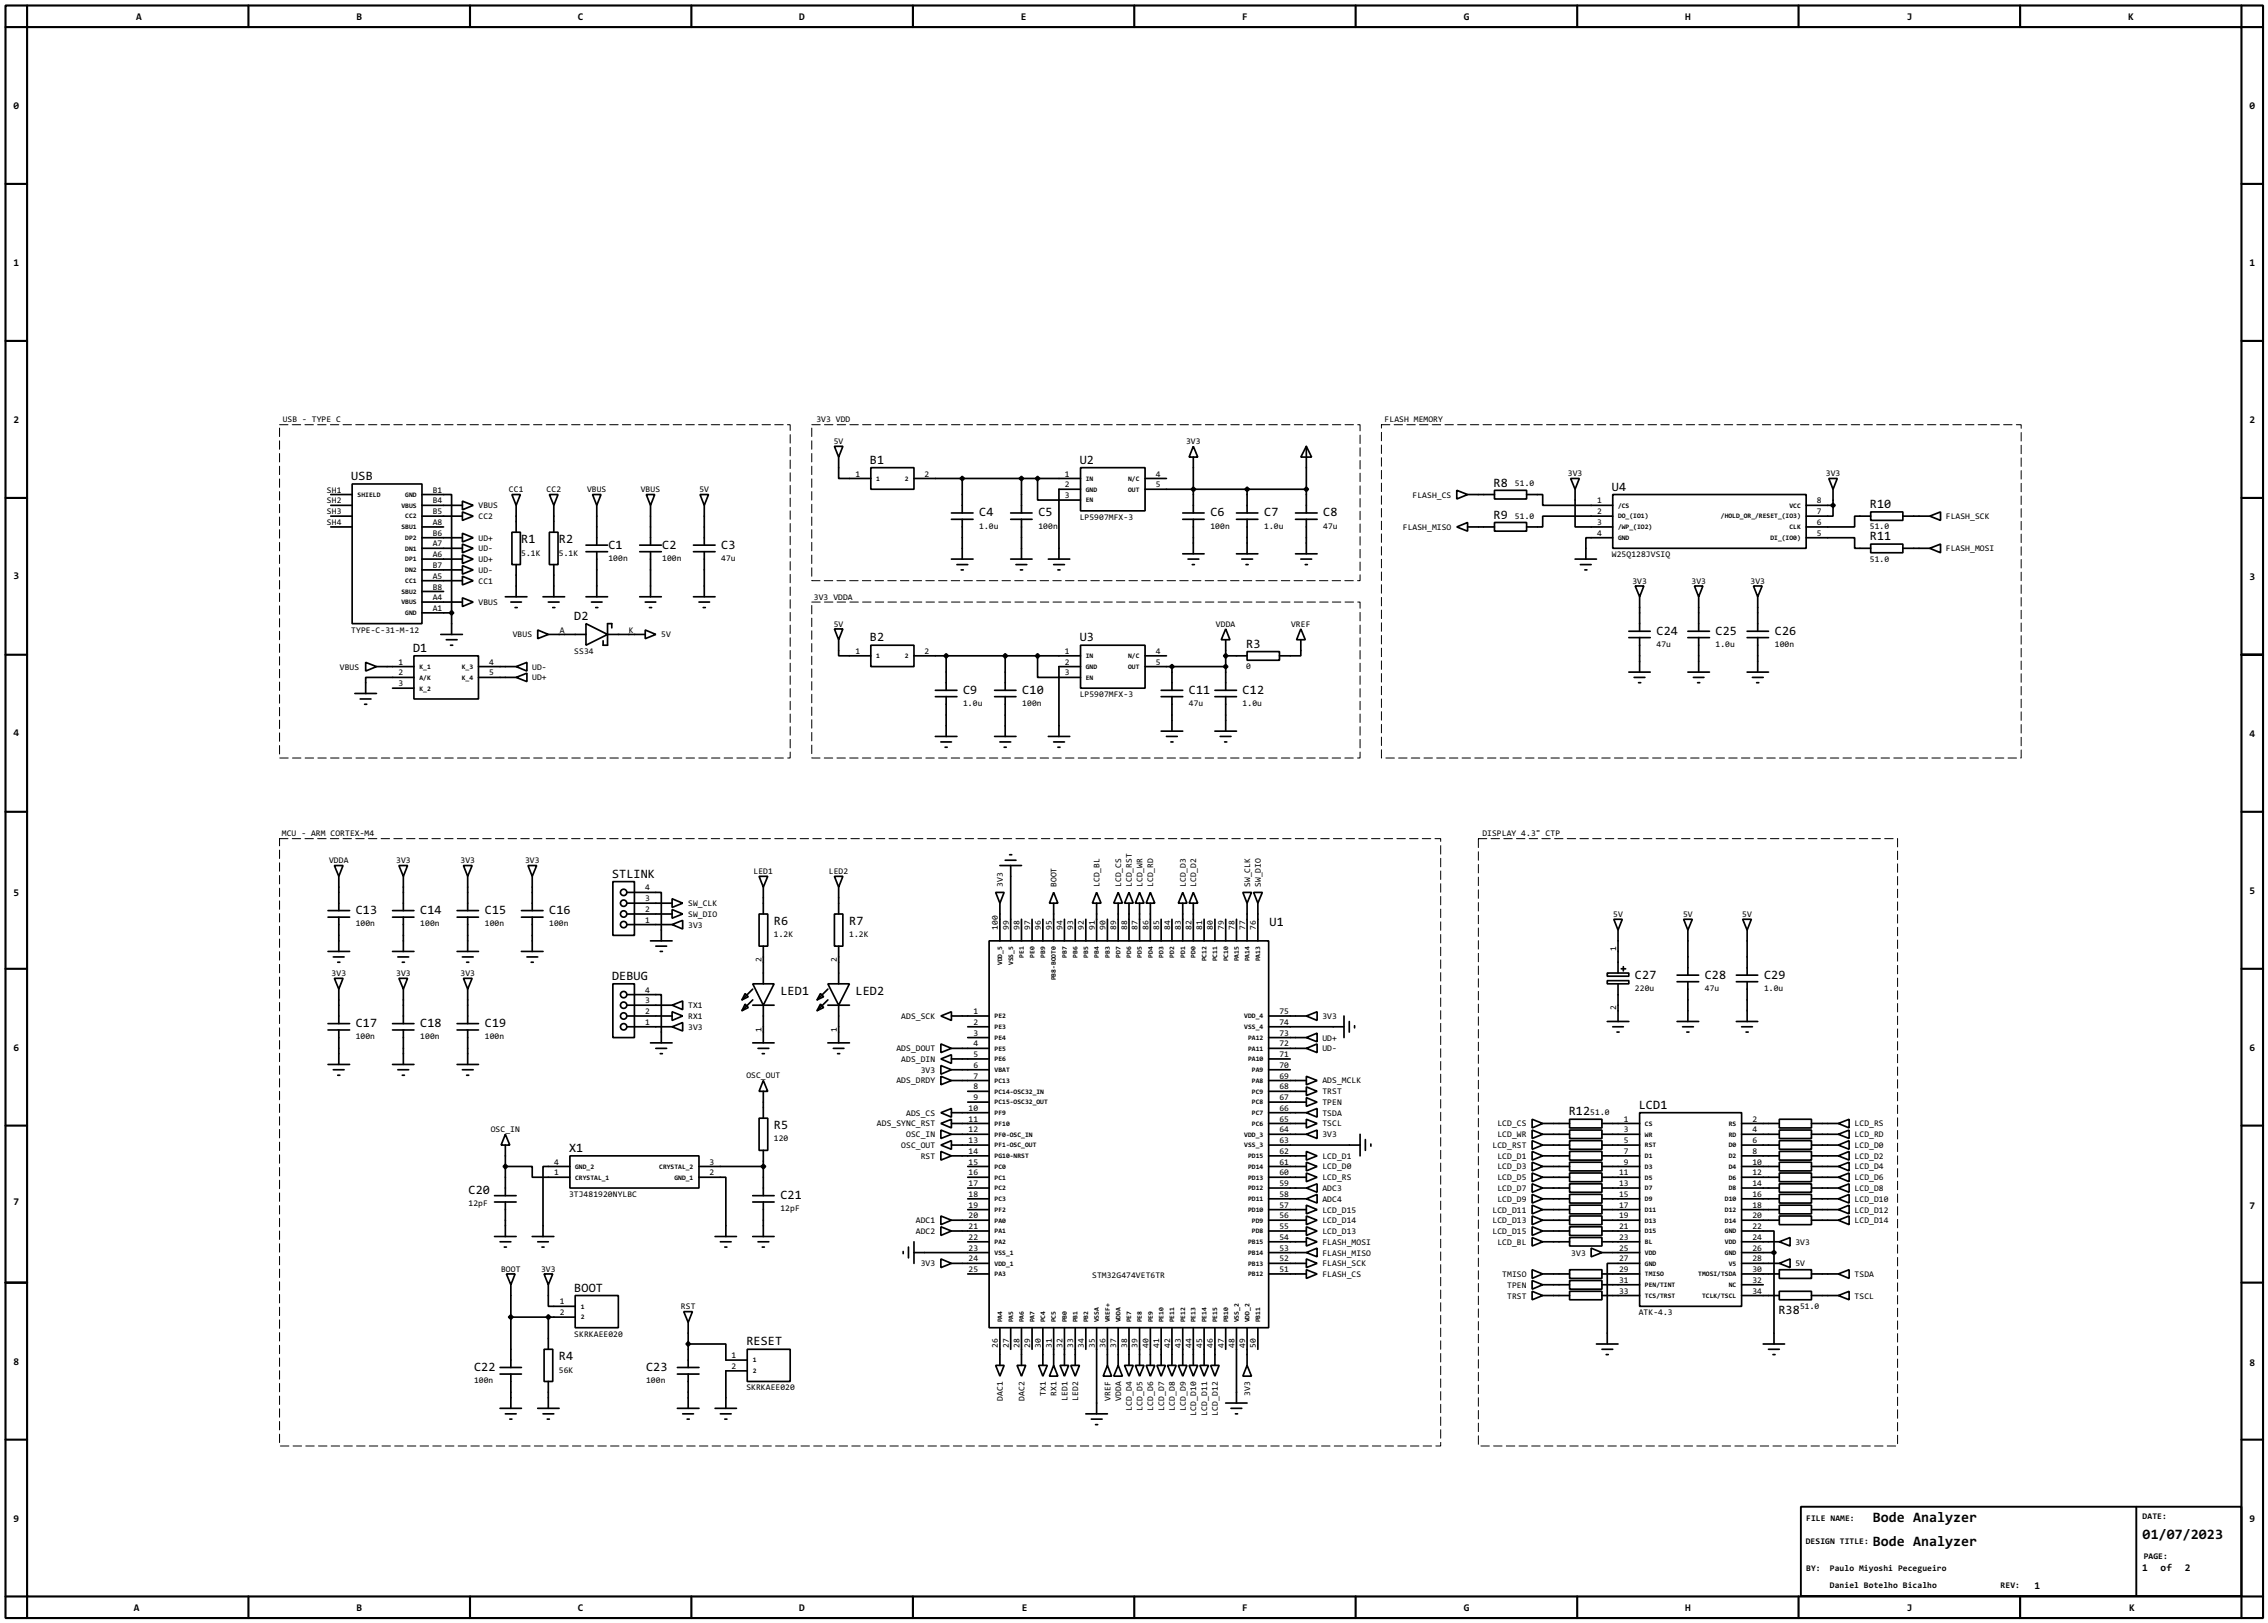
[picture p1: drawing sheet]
<svg xmlns="http://www.w3.org/2000/svg" width="536mm" height="383mm" viewBox="0 0 536 383" stroke-linecap="round" stroke-linejoin="round" font-family="sans-serif">
<defs><g id="words">
<g font-size="4">
<text x="442.5" y="359.6">Bode Analyzer</text>
<text x="442.5" y="365.3">Bode Analyzer</text>
<text x="506.3" y="363.6">01/07/2023</text>
</g>
<g font-size="3.6">
<text x="83" y="113.5">USB</text>
<text x="205.6" y="109.6">B1</text>
<text x="255.1" y="109.6">U2</text>
<text x="352.9" y="115">R8</text>
<text x="380.9" y="116">U4</text>
<text x="231.4" y="122">C4</text>
<text x="245.4" y="122">C5</text>
<text x="286" y="122">C6</text>
<text x="298.7" y="122">C7</text>
<text x="312.7" y="122">C8</text>
<text x="352.9" y="122.6">R9</text>
<text x="441.8" y="120">R10</text>
<text x="123.2" y="128.4">R1</text>
<text x="132.1" y="128.4">R2</text>
<text x="143.8" y="129.7">C1</text>
<text x="156.5" y="129.7">C2</text>
<text x="170.4" y="129.7">C3</text>
<text x="441.8" y="127.7">R11</text>
<text x="135.7" y="146.5">D2</text>
<text x="391.4" y="150">C24</text>
<text x="405.4" y="150">C25</text>
<text x="419.4" y="150">C26</text>
<text x="97.6" y="154.1">D1</text>
<text x="205.6" y="151.6">B2</text>
<text x="255.1" y="151.6">U3</text>
<text x="294.5" y="153.1">R3</text>
<text x="227.6" y="163.9">C9</text>
<text x="241.6" y="163.9">C10</text>
<text x="280.9" y="163.9">C11</text>
<text x="293.6" y="163.9">C12</text>
<text x="144.6" y="207.4">STLINK</text>
<text x="84.1" y="216">C13</text>
<text x="99.3" y="216">C14</text>
<text x="114.6" y="216">C15</text>
<text x="129.8" y="216">C16</text>
<text x="182.9" y="218.6">R6</text>
<text x="200.7" y="218.6">R7</text>
<text x="300" y="218.9">U1</text>
<text x="144.6" y="231.6">DEBUG</text>
<text x="386.3" y="231.3">C27</text>
<text x="402.8" y="231.3">C28</text>
<text x="416.8" y="231.3">C29</text>
<text x="184.4" y="235.1">LED1</text>
<text x="202.1" y="235.1">LED2</text>
<text x="84.1" y="242.7">C17</text>
<text x="99.3" y="242.7">C18</text>
<text x="114.6" y="242.7">C19</text>
<text x="370.7" y="263.6">R12</text>
<text x="387.2" y="262">LCD1</text>
<text x="182.9" y="266.8">R5</text>
<text x="134.5" y="272.2">X1</text>
<text x="110.7" y="282.1">C20</text>
<text x="184.4" y="283.3">C21</text>
<text x="135.7" y="305.2">BOOT</text>
<text x="420.2" y="310.6">R38</text>
<text x="176.4" y="317.9">RESET</text>
<text x="112" y="324">C22</text>
<text x="132.1" y="321.4">R4</text>
<text x="152.7" y="324">C23</text>
</g>
<g font-size="2.9">
<text x="32.2" y="4.7">A</text>
<text x="84.2" y="4.7">B</text>
<text x="136.6" y="4.7">C</text>
<text x="188.9" y="4.7">D</text>
<text x="241.2" y="4.7">E</text>
<text x="293.5" y="4.7">F</text>
<text x="345.9" y="4.7">G</text>
<text x="398.2" y="4.7">H</text>
<text x="450.5" y="4.7">J</text>
<text x="502.8" y="4.7">K</text>
<text x="3.2" y="25.7">0</text>
<text x="531.5" y="25.7">0</text>
<text x="3.2" y="62.8">1</text>
<text x="531.5" y="62.8">1</text>
<text x="3.2" y="99.9">2</text>
<text x="531.5" y="99.9">2</text>
<text x="3.2" y="136.7">3</text>
<text x="531.5" y="136.9">3</text>
<text x="3.2" y="173.8">4</text>
<text x="531.5" y="174.1">4</text>
<text x="3.2" y="211.7">5</text>
<text x="531.5" y="211.2">5</text>
<text x="3.2" y="248.3">6</text>
<text x="531.5" y="248.3">6</text>
<text x="3.2" y="284.8">7</text>
<text x="531.5" y="285.6">7</text>
<text x="3.2" y="322.4">8</text>
<text x="531.5" y="322.7">8</text>
<text x="3.2" y="359.5">9</text>
<text x="531.5" y="359.5">9</text>
<text x="506.1" y="371.3">1</text>
<text x="510.5" y="371.3">of</text>
<text x="516.3" y="371.3">2</text>
<text x="480.7" y="375.4">1</text>
<text x="31.7" y="380.6">A</text>
<text x="84.2" y="380.6">B</text>
<text x="136.6" y="380.6">C</text>
<text x="188.9" y="380.6">D</text>
<text x="241.5" y="380.6">E</text>
<text x="293.5" y="380.6">F</text>
<text x="345.9" y="380.6">G</text>
<text x="398.2" y="380.6">H</text>
<text x="450.5" y="380.6">J</text>
<text x="503.1" y="380.6">K</text>
</g>
<g font-size="2.4">
<text x="66.8" y="99.8">USB - TYPE C</text>
<text x="192.9" y="99.8">3V3 VDD</text>
<text x="327.2" y="99.8">FLASH MEMORY</text>
<text x="197" y="104.9">5V</text>
<text x="280.3" y="104.9">3V3</text>
<text x="202.1" y="112.6">1</text>
<text x="218.5" y="112.6">2</text>
<text x="251.6" y="112.6">1</text>
<text x="273.1" y="112.6">4</text>
<text x="370.4" y="112.5">3V3</text>
<text x="431.4" y="112.5">3V3</text>
<text x="77.3" y="116.4">SH1</text>
<text x="77.3" y="119">SH2</text>
<text x="102.3" y="119">B4</text>
<text x="102.3" y="116.4">B1</text>
<text x="120.3" y="116.3">CC1</text>
<text x="129.2" y="116.3">CC2</text>
<text x="138.7" y="116.3">VBUS</text>
<text x="151.4" y="116.3">VBUS</text>
<text x="165.3" y="116.3">5V</text>
<text x="251.6" y="115.1">2</text>
<text x="251.6" y="117.7">3</text>
<text x="273.1" y="115.1">5</text>
<text x="333.8" y="117.6">FLASH_CS</text>
<text x="358" y="114.9">51.0</text>
<text x="377.4" y="119">1</text>
<text x="429.3" y="119">8</text>
<text x="77.3" y="121.5">SH3</text>
<text x="77.3" y="124.1">SH4</text>
<text x="102.3" y="124.1">A8</text>
<text x="102.3" y="121.5">B5</text>
<text x="113.1" y="120.1">VBUS</text>
<text x="113.1" y="122.7">CC2</text>
<text x="231.4" y="124.9">1.0u</text>
<text x="245.4" y="124.9">100n</text>
<text x="255.1" y="122.8">LP5907MFX-3</text>
<text x="286" y="124.9">100n</text>
<text x="298.7" y="124.9">1.0u</text>
<text x="312.7" y="124.9">47u</text>
<text x="331.5" y="125.2">FLASH_MISO</text>
<text x="358" y="122.6">51.0</text>
<text x="377.4" y="121.5">2</text>
<text x="377.4" y="124.1">3</text>
<text x="429.3" y="121.5">7</text>
<text x="429.3" y="124.1">6</text>
<text x="441.8" y="125.1">51.0</text>
<text x="459.8" y="122.7">FLASH_SCK</text>
<text x="102.3" y="131.7">A6</text>
<text x="102.3" y="129.1">A7</text>
<text x="102.3" y="126.6">B6</text>
<text x="113.1" y="127.7">UD+</text>
<text x="113.1" y="130.3">UD-</text>
<text x="123.2" y="131.2">5.1K</text>
<text x="132.1" y="131.2">5.1K</text>
<text x="377.4" y="126.6">4</text>
<text x="380.9" y="131.7">W25Q128JVSIQ</text>
<text x="429.3" y="126.6">5</text>
<text x="459.8" y="130.3">FLASH_MOSI</text>
<text x="102.3" y="136.8">A5</text>
<text x="102.3" y="134.2">B7</text>
<text x="113.1" y="132.8">UD+</text>
<text x="113.1" y="135.4">UD-</text>
<text x="113.1" y="137.9">CC1</text>
<text x="143.8" y="132.6">100n</text>
<text x="156.5" y="132.6">100n</text>
<text x="170.4" y="132.6">47u</text>
<text x="385.7" y="137.9">3V3</text>
<text x="399.7" y="137.9">3V3</text>
<text x="413.6" y="137.9">3V3</text>
<text x="441.8" y="132.7">51.0</text>
<text x="102.3" y="141.8">A4</text>
<text x="102.3" y="139.3">B8</text>
<text x="113.1" y="143">VBUS</text>
<text x="192.3" y="141.7">3V3 VDDA</text>
<text x="83" y="149.5">TYPE-C-31-M-12</text>
<text x="102.3" y="144.4">A1</text>
<text x="132.3" y="149.5">A</text>
<text x="148.6" y="149.5">K</text>
<text x="197" y="148.1">5V</text>
<text x="287.3" y="148.1">VDDA</text>
<text x="305.1" y="148.1">VREF</text>
<text x="121.2" y="150.6">VBUS</text>
<text x="135.7" y="154.5">SS34</text>
<text x="156.3" y="150.6">5V</text>
<text x="202.1" y="154.5">1</text>
<text x="218.5" y="154.5">2</text>
<text x="251.6" y="154.5">1</text>
<text x="273.1" y="154.5">4</text>
<text x="391.4" y="152.9">47u</text>
<text x="405.4" y="152.9">1.0u</text>
<text x="419.4" y="152.9">100n</text>
<text x="80.3" y="158.2">VBUS</text>
<text x="94.2" y="157.1">1</text>
<text x="94.2" y="159.6">2</text>
<text x="115.6" y="157.1">4</text>
<text x="115.6" y="159.6">5</text>
<text x="125.8" y="158.2">UD-</text>
<text x="125.8" y="160.8">UD+</text>
<text x="251.6" y="157.1">2</text>
<text x="251.6" y="159.6">3</text>
<text x="273.1" y="157.1">5</text>
<text x="294.5" y="158.1">0</text>
<text x="94.2" y="162.2">3</text>
<text x="227.6" y="166.9">1.0u</text>
<text x="241.6" y="166.9">100n</text>
<text x="255.1" y="164.7">LP5907MFX-3</text>
<text x="280.9" y="166.9">47u</text>
<text x="293.6" y="166.9">1.0u</text>
<text x="66.6" y="197.6">MCU - ARM CORTEX-M4</text>
<text x="350.3" y="197.6">DISPLAY 4.3&quot; CTP</text>
<text x="77.8" y="204">VDDA</text>
<text x="93.6" y="204">3V3</text>
<text x="108.8" y="204">3V3</text>
<text x="124.1" y="204">3V3</text>
<text x="178.1" y="206.5">LED1</text>
<text x="195.9" y="206.5">LED2</text>
<text x="237" y="209.6" transform="rotate(-90 237 209.6)">3V3</text>
<text x="249.7" y="209.6" transform="rotate(-90 249.7 209.6)">BOOT</text>
<text x="259.8" y="209.6" transform="rotate(-90 259.8 209.6)">LCD_BL</text>
<text x="264.9" y="209.6" transform="rotate(-90 264.9 209.6)">LCD_CS</text>
<text x="267.5" y="209.6" transform="rotate(-90 267.5 209.6)">LCD_RST</text>
<text x="270" y="209.6" transform="rotate(-90 270 209.6)">LCD_WR</text>
<text x="272.5" y="209.6" transform="rotate(-90 272.5 209.6)">LCD_RD</text>
<text x="280.2" y="209.6" transform="rotate(-90 280.2 209.6)">LCD_D3</text>
<text x="282.7" y="209.6" transform="rotate(-90 282.7 209.6)">LCD_D2</text>
<text x="295.4" y="209.6" transform="rotate(-90 295.4 209.6)">SW_CLK</text>
<text x="297.9" y="209.6" transform="rotate(-90 297.9 209.6)">SW_DIO</text>
<text x="152.5" y="215.5">2</text>
<text x="152.5" y="213">3</text>
<text x="152.5" y="210.4">4</text>
<text x="162.6" y="214.1">SW_CLK</text>
<text x="84.1" y="218.9">100n</text>
<text x="99.3" y="218.9">100n</text>
<text x="114.6" y="218.9">100n</text>
<text x="129.8" y="218.9">100n</text>
<text x="152.5" y="218">1</text>
<text x="162.6" y="216.7">SW_DIO</text>
<text x="162.6" y="219.2">3V3</text>
<text x="182.9" y="221.5">1.2K</text>
<text x="200.7" y="221.5">1.2K</text>
<text x="235.8" y="219.8" transform="rotate(-90 235.8 219.8)">100</text>
<text x="238.4" y="219.8" transform="rotate(-90 238.4 219.8)">99</text>
<text x="240.9" y="219.8" transform="rotate(-90 240.9 219.8)">98</text>
<text x="243.4" y="219.8" transform="rotate(-90 243.4 219.8)">97</text>
<text x="245.9" y="219.8" transform="rotate(-90 245.9 219.8)">96</text>
<text x="248.5" y="219.8" transform="rotate(-90 248.5 219.8)">95</text>
<text x="251.1" y="219.8" transform="rotate(-90 251.1 219.8)">94</text>
<text x="253.6" y="219.8" transform="rotate(-90 253.6 219.8)">93</text>
<text x="256.1" y="219.8" transform="rotate(-90 256.1 219.8)">92</text>
<text x="258.6" y="219.8" transform="rotate(-90 258.6 219.8)">91</text>
<text x="261.2" y="219.8" transform="rotate(-90 261.2 219.8)">90</text>
<text x="263.8" y="219.8" transform="rotate(-90 263.8 219.8)">89</text>
<text x="266.3" y="219.8" transform="rotate(-90 266.3 219.8)">88</text>
<text x="268.8" y="219.8" transform="rotate(-90 268.8 219.8)">87</text>
<text x="271.4" y="219.8" transform="rotate(-90 271.4 219.8)">86</text>
<text x="273.9" y="219.8" transform="rotate(-90 273.9 219.8)">85</text>
<text x="276.5" y="219.8" transform="rotate(-90 276.5 219.8)">84</text>
<text x="279" y="219.8" transform="rotate(-90 279 219.8)">83</text>
<text x="281.5" y="219.8" transform="rotate(-90 281.5 219.8)">82</text>
<text x="284.1" y="219.8" transform="rotate(-90 284.1 219.8)">81</text>
<text x="286.6" y="219.8" transform="rotate(-90 286.6 219.8)">80</text>
<text x="289.2" y="219.8" transform="rotate(-90 289.2 219.8)">79</text>
<text x="291.7" y="219.7" transform="rotate(-90 291.7 219.7)">78</text>
<text x="294.2" y="219.8" transform="rotate(-90 294.2 219.8)">77</text>
<text x="296.8" y="219.8" transform="rotate(-90 296.8 219.8)">76</text>
<text x="381.2" y="216.7">5V</text>
<text x="397.7" y="216.7">5V</text>
<text x="411.7" y="216.7">5V</text>
<text x="179.9" y="227.4" transform="rotate(-90 179.9 227.4)">2</text>
<text x="197.7" y="227.4" transform="rotate(-90 197.7 227.4)">2</text>
<text x="381.9" y="224.8" transform="rotate(-90 381.9 224.8)">1</text>
<text x="78.4" y="230.6">3V3</text>
<text x="93.6" y="230.6">3V3</text>
<text x="108.8" y="230.6">3V3</text>
<text x="152.5" y="239.6">2</text>
<text x="152.5" y="237.1">3</text>
<text x="152.5" y="234.6">4</text>
<text x="162.6" y="238.2">TX1</text>
<text x="230" y="239.6">1</text>
<text x="302.3" y="239.6">75</text>
<text x="381.8" y="238.6" transform="rotate(-90 381.8 238.6)">2</text>
<text x="386.3" y="234.2">220u</text>
<text x="402.8" y="234.2">47u</text>
<text x="416.8" y="234.2">1.0u</text>
<text x="84.1" y="245.6">100n</text>
<text x="99.3" y="245.6">100n</text>
<text x="114.6" y="245.6">100n</text>
<text x="152.5" y="242.2">1</text>
<text x="162.6" y="240.8">RX1</text>
<text x="162.6" y="243.3">3V3</text>
<text x="179.9" y="243.8" transform="rotate(-90 179.9 243.8)">1</text>
<text x="197.7" y="243.8" transform="rotate(-90 197.7 243.8)">1</text>
<text x="213" y="240.8">ADS_SCK</text>
<text x="230" y="242.2">2</text>
<text x="230" y="244.7">3</text>
<text x="302.3" y="242.2">74</text>
<text x="302.3" y="244.7">73</text>
<text x="312.5" y="245.9">UD+</text>
<text x="312.5" y="240.8">3V3</text>
<text x="211.8" y="248.4">ADS_DOUT</text>
<text x="213" y="250.9">ADS_DIN</text>
<text x="230" y="247.3">4</text>
<text x="230" y="249.8">5</text>
<text x="302.3" y="247.3">72</text>
<text x="302.3" y="249.8">71</text>
<text x="312.5" y="248.4">UD-</text>
<text x="176.4" y="254.8">OSC_OUT</text>
<text x="211.8" y="256">ADS_DRDY</text>
<text x="217.6" y="253.5">3V3</text>
<text x="230" y="252.3">6</text>
<text x="230" y="254.9">7</text>
<text x="230" y="257.4">8</text>
<text x="302.3" y="252.3">70</text>
<text x="302.3" y="254.9">69</text>
<text x="302.3" y="257.4">68</text>
<text x="312.5" y="256">ADS_MCLK</text>
<text x="214.1" y="263.6">ADS_CS</text>
<text x="228.9" y="262.5">10</text>
<text x="230" y="260">9</text>
<text x="302.3" y="260">67</text>
<text x="302.3" y="262.5">66</text>
<text x="312.5" y="263.6">TSDA</text>
<text x="312.5" y="258.6">TRST</text>
<text x="312.5" y="261.1">TPEN</text>
<text x="375.8" y="263.5">51.0</text>
<text x="116" y="267.5">OSC_IN</text>
<text x="182.9" y="269.7">120</text>
<text x="207.2" y="266.2">ADS_SYNC_RST</text>
<text x="214.1" y="268.7">OSC_IN</text>
<text x="228.9" y="265">11</text>
<text x="228.9" y="267.6">12</text>
<text x="302.3" y="265">65</text>
<text x="302.3" y="267.6">64</text>
<text x="312.5" y="268.7">3V3</text>
<text x="312.5" y="266.2">TSCL</text>
<text x="353.8" y="266.2">LCD_CS</text>
<text x="353.8" y="268.7">LCD_WR</text>
<text x="383.7" y="265">1</text>
<text x="383.7" y="267.6">3</text>
<text x="414.1" y="265">2</text>
<text x="414.1" y="267.6">4</text>
<text x="438.2" y="266.2">LCD_RS</text>
<text x="438.2" y="268.7">LCD_RD</text>
<text x="131" y="275.2">4</text>
<text x="167.7" y="275.2">3</text>
<text x="213" y="271.3">OSC_OUT</text>
<text x="217.6" y="273.8">RST</text>
<text x="228.9" y="270.1">13</text>
<text x="228.9" y="272.7">14</text>
<text x="228.9" y="275.2">15</text>
<text x="302.3" y="270.1">63</text>
<text x="302.3" y="272.7">62</text>
<text x="302.3" y="275.2">61</text>
<text x="312.5" y="273.8">LCD_D1</text>
<text x="352.7" y="271.3">LCD_RST</text>
<text x="353.8" y="273.8">LCD_D1</text>
<text x="383.7" y="270.1">5</text>
<text x="383.7" y="272.7">7</text>
<text x="383.7" y="275.2">9</text>
<text x="414.1" y="270.1">6</text>
<text x="414.1" y="272.7">8</text>
<text x="414.1" y="275.2">10</text>
<text x="438.2" y="271.3">LCD_D0</text>
<text x="438.2" y="273.8">LCD_D2</text>
<text x="131" y="277.7">1</text>
<text x="167.7" y="277.7">2</text>
<text x="228.9" y="277.7">16</text>
<text x="228.9" y="280.3">17</text>
<text x="302.3" y="277.7">60</text>
<text x="302.3" y="280.3">59</text>
<text x="312.5" y="276.3">LCD_D0</text>
<text x="312.5" y="278.9">LCD_RS</text>
<text x="312.5" y="281.4">ADC3</text>
<text x="353.8" y="276.3">LCD_D3</text>
<text x="353.8" y="278.9">LCD_D5</text>
<text x="353.8" y="281.4">LCD_D7</text>
<text x="382.6" y="277.7">11</text>
<text x="382.6" y="280.3">13</text>
<text x="414.1" y="277.7">12</text>
<text x="414.1" y="280.3">14</text>
<text x="438.2" y="276.3">LCD_D4</text>
<text x="438.2" y="278.9">LCD_D6</text>
<text x="438.2" y="281.4">LCD_D8</text>
<text x="110.7" y="285">12pF</text>
<text x="134.5" y="282.8">3TJ481920NYLBC</text>
<text x="184.4" y="286.2">12pF</text>
<text x="228.9" y="282.8">18</text>
<text x="228.9" y="285.4">19</text>
<text x="228.9" y="287.9">20</text>
<text x="302.3" y="282.8">58</text>
<text x="302.3" y="285.4">57</text>
<text x="302.3" y="287.9">56</text>
<text x="312.5" y="286.5">LCD_D15</text>
<text x="312.5" y="284">ADC4</text>
<text x="352.7" y="286.5">LCD_D11</text>
<text x="353.8" y="284">LCD_D9</text>
<text x="382.6" y="282.8">15</text>
<text x="382.6" y="285.4">17</text>
<text x="382.6" y="287.9">19</text>
<text x="414.1" y="282.8">16</text>
<text x="414.1" y="285.4">18</text>
<text x="414.1" y="287.9">20</text>
<text x="438.2" y="284">LCD_D10</text>
<text x="438.2" y="286.5">LCD_D12</text>
<text x="216.4" y="289">ADC1</text>
<text x="216.4" y="291.6">ADC2</text>
<text x="228.9" y="290.4">21</text>
<text x="228.9" y="293">22</text>
<text x="302.3" y="290.4">55</text>
<text x="302.3" y="293">54</text>
<text x="312.5" y="289">LCD_D14</text>
<text x="312.5" y="291.6">LCD_D13</text>
<text x="352.7" y="289">LCD_D13</text>
<text x="352.7" y="291.6">LCD_D15</text>
<text x="382.6" y="290.4">21</text>
<text x="382.6" y="293">23</text>
<text x="414.1" y="290.4">22</text>
<text x="414.1" y="293">24</text>
<text x="438.2" y="289">LCD_D14</text>
<text x="217.6" y="299.2">3V3</text>
<text x="228.9" y="295.5">23</text>
<text x="228.9" y="298.1">24</text>
<text x="302.3" y="295.5">53</text>
<text x="302.3" y="298.1">52</text>
<text x="312.5" y="296.7">FLASH_MISO</text>
<text x="312.5" y="299.2">FLASH_SCK</text>
<text x="312.5" y="294.1">FLASH_MOSI</text>
<text x="353.8" y="294.1">LCD_BL</text>
<text x="371.3" y="296.7">3V3</text>
<text x="382.6" y="295.5">25</text>
<text x="382.6" y="298.1">27</text>
<text x="414.1" y="295.5">26</text>
<text x="414.1" y="298.1">28</text>
<text x="424.2" y="294.1">3V3</text>
<text x="424.2" y="299.2">5V</text>
<text x="118.4" y="300.5">BOOT</text>
<text x="127.9" y="300.5">3V3</text>
<text x="228.9" y="300.6">25</text>
<text x="258.1" y="301.9">STM32G474VET6TR</text>
<text x="302.3" y="300.6">51</text>
<text x="312.5" y="301.7">FLASH_CS</text>
<text x="355" y="301.7">TMISO</text>
<text x="356.1" y="304.3">TPEN</text>
<text x="382.6" y="300.6">29</text>
<text x="382.6" y="303.1">31</text>
<text x="382.6" y="305.7">33</text>
<text x="414.1" y="300.6">30</text>
<text x="414.1" y="303.1">32</text>
<text x="414.1" y="305.7">34</text>
<text x="438.2" y="301.7">TSDA</text>
<text x="132.3" y="308.2">1</text>
<text x="132.3" y="310.8">2</text>
<text x="160.9" y="309.4">RST</text>
<text x="356.1" y="306.8">TRST</text>
<text x="387.2" y="310.8">ATK-4.3</text>
<text x="425.3" y="309.2">51.0</text>
<text x="438.2" y="306.8">TSCL</text>
<text x="135.7" y="315.8">SKRKAEE020</text>
<text x="172.9" y="320.9">1</text>
<text x="172.9" y="323.5">2</text>
<text x="235.8" y="318.6" transform="rotate(-90 235.8 318.6)">26</text>
<text x="238.4" y="318.6" transform="rotate(-90 238.4 318.6)">27</text>
<text x="240.9" y="318.6" transform="rotate(-90 240.9 318.6)">28</text>
<text x="243.4" y="318.6" transform="rotate(-90 243.4 318.6)">29</text>
<text x="246" y="318.6" transform="rotate(-90 246 318.6)">30</text>
<text x="248.5" y="318.6" transform="rotate(-90 248.5 318.6)">31</text>
<text x="251.1" y="318.6" transform="rotate(-90 251.1 318.6)">32</text>
<text x="253.6" y="318.6" transform="rotate(-90 253.6 318.6)">33</text>
<text x="256.1" y="318.6" transform="rotate(-90 256.1 318.6)">34</text>
<text x="258.7" y="318.6" transform="rotate(-90 258.7 318.6)">35</text>
<text x="261.2" y="318.6" transform="rotate(-90 261.2 318.6)">36</text>
<text x="263.8" y="318.6" transform="rotate(-90 263.8 318.6)">37</text>
<text x="266.3" y="318.6" transform="rotate(-90 266.3 318.6)">38</text>
<text x="268.8" y="318.6" transform="rotate(-90 268.8 318.6)">39</text>
<text x="271.4" y="318.6" transform="rotate(-90 271.4 318.6)">40</text>
<text x="273.9" y="318.6" transform="rotate(-90 273.9 318.6)">41</text>
<text x="276.5" y="318.6" transform="rotate(-90 276.5 318.6)">42</text>
<text x="279" y="318.6" transform="rotate(-90 279 318.6)">43</text>
<text x="281.5" y="318.6" transform="rotate(-90 281.5 318.6)">44</text>
<text x="284.1" y="318.6" transform="rotate(-90 284.1 318.6)">45</text>
<text x="286.6" y="318.6" transform="rotate(-90 286.6 318.6)">46</text>
<text x="289.2" y="318.6" transform="rotate(-90 289.2 318.6)">47</text>
<text x="291.7" y="318.6" transform="rotate(-90 291.7 318.6)">48</text>
<text x="294.2" y="318.6" transform="rotate(-90 294.2 318.6)">49</text>
<text x="296.8" y="318.6" transform="rotate(-90 296.8 318.6)">50</text>
<text x="112" y="326.9">100n</text>
<text x="132.1" y="324.3">56K</text>
<text x="152.7" y="326.9">100n</text>
<text x="176.4" y="328.5">SKRKAEE020</text>
<text x="247.1" y="329.8" transform="rotate(-90 247.1 329.8)">TX1</text>
<text x="249.7" y="329.9" transform="rotate(-90 249.7 329.9)">RX1</text>
<text x="295.4" y="329.9" transform="rotate(-90 295.4 329.9)">3V3</text>
<text x="237" y="331" transform="rotate(-90 237 331)">DAC1</text>
<text x="242.1" y="331" transform="rotate(-90 242.1 331)">DAC2</text>
<text x="252.2" y="331" transform="rotate(-90 252.2 331)">LED1</text>
<text x="254.8" y="331" transform="rotate(-90 254.8 331)">LED2</text>
<text x="262.4" y="331" transform="rotate(-90 262.4 331)">VREF</text>
<text x="264.9" y="331" transform="rotate(-90 264.9 331)">VDDA</text>
<text x="267.5" y="333.3" transform="rotate(-90 267.5 333.3)">LCD_D4</text>
<text x="270" y="333.3" transform="rotate(-90 270 333.3)">LCD_D5</text>
<text x="272.5" y="333.3" transform="rotate(-90 272.5 333.3)">LCD_D6</text>
<text x="275.1" y="333.3" transform="rotate(-90 275.1 333.3)">LCD_D7</text>
<text x="277.6" y="333.3" transform="rotate(-90 277.6 333.3)">LCD_D8</text>
<text x="280.2" y="333.3" transform="rotate(-90 280.2 333.3)">LCD_D9</text>
<text x="282.7" y="334.4" transform="rotate(-90 282.7 334.4)">LCD_D10</text>
<text x="285.2" y="334.5" transform="rotate(-90 285.2 334.5)">LCD_D11</text>
<text x="287.8" y="334.5" transform="rotate(-90 287.8 334.5)">LCD_D12</text>
<text x="426.8" y="359.4">FILE NAME:</text>
<text x="506.3" y="358.9">DATE:</text>
<text x="426.7" y="364.9">DESIGN TITLE:</text>
<text x="426.8" y="371.3">BY:</text>
<text x="432.4" y="371.3">Paulo Miyoshi Pecegueiro</text>
<text x="506.5" y="368.3">PAGE:</text>
<text x="432.4" y="375.1">Daniel Botelho Bicalho</text>
<text x="472.7" y="375.3">REV:</text>
</g>
<g font-size="1.9">
<text x="207.1" y="113.6">1</text>
<text x="213.8" y="113.6">2</text>
<text x="256.6" y="113.6">IN</text>
<text x="266.6" y="113.6">N/C</text>
<text x="84.5" y="117.4">SHIELD</text>
<text x="94.9" y="119.9">VBUS</text>
<text x="95.8" y="117.4">GND</text>
<text x="256.6" y="116.2">GND</text>
<text x="256.6" y="118.7">EN</text>
<text x="266.6" y="116.2">OUT</text>
<text x="382.3" y="119.9">/CS</text>
<text x="422.8" y="119.9">VCC</text>
<text x="94.9" y="125.1">SBU1</text>
<text x="95.8" y="122.5">CC2</text>
<text x="382.3" y="122.5">DO_(IO1)</text>
<text x="382.3" y="125.1">/WP_(IO2)</text>
<text x="406.6" y="122.5">/HOLD_OR_/RESET_(IO3)</text>
<text x="422.8" y="125.1">CLK</text>
<text x="95.8" y="130.1">DN1</text>
<text x="95.8" y="127.6">DP2</text>
<text x="382.3" y="127.6">GND</text>
<text x="418.3" y="127.6">DI_(IO0)</text>
<text x="95.8" y="137.8">CC1</text>
<text x="95.8" y="135.2">DN2</text>
<text x="95.8" y="132.6">DP1</text>
<text x="94.9" y="142.8">VBUS</text>
<text x="94.9" y="140.3">SBU2</text>
<text x="95.8" y="145.3">GND</text>
<text x="207.1" y="155.5">1</text>
<text x="213.8" y="155.5">2</text>
<text x="256.6" y="155.5">IN</text>
<text x="266.6" y="155.5">N/C</text>
<text x="99.1" y="158">K_1</text>
<text x="99.1" y="160.6">A/K</text>
<text x="109.1" y="158">K_3</text>
<text x="109.1" y="160.6">K_4</text>
<text x="256.6" y="158">GND</text>
<text x="256.6" y="160.6">EN</text>
<text x="266.6" y="158">OUT</text>
<text x="99.1" y="163.2">K_2</text>
<text x="241.9" y="226.3" transform="rotate(-90 241.9 226.3)">PE1</text>
<text x="244.4" y="226.3" transform="rotate(-90 244.4 226.3)">PE0</text>
<text x="247" y="226.2" transform="rotate(-90 247 226.2)">PB9</text>
<text x="252.1" y="226.2" transform="rotate(-90 252.1 226.2)">PB7</text>
<text x="254.6" y="226.3" transform="rotate(-90 254.6 226.3)">PB6</text>
<text x="257.1" y="226.3" transform="rotate(-90 257.1 226.3)">PB5</text>
<text x="259.7" y="226.2" transform="rotate(-90 259.7 226.2)">PB4</text>
<text x="262.2" y="226.3" transform="rotate(-90 262.2 226.3)">PB3</text>
<text x="264.8" y="226.2" transform="rotate(-90 264.8 226.2)">PD7</text>
<text x="267.3" y="226.3" transform="rotate(-90 267.3 226.3)">PD6</text>
<text x="269.8" y="226.3" transform="rotate(-90 269.8 226.3)">PD5</text>
<text x="272.4" y="226.2" transform="rotate(-90 272.4 226.2)">PD4</text>
<text x="274.9" y="226.3" transform="rotate(-90 274.9 226.3)">PD3</text>
<text x="277.5" y="226.2" transform="rotate(-90 277.5 226.2)">PD2</text>
<text x="280" y="226.3" transform="rotate(-90 280 226.3)">PD1</text>
<text x="282.5" y="226.3" transform="rotate(-90 282.5 226.3)">PD0</text>
<text x="285" y="227.2" transform="rotate(-90 285 227.2)">PC12</text>
<text x="287.6" y="227.2" transform="rotate(-90 287.6 227.2)">PC11</text>
<text x="290.2" y="227.2" transform="rotate(-90 290.2 227.2)">PC10</text>
<text x="292.7" y="227.2" transform="rotate(-90 292.7 227.2)">PA15</text>
<text x="295.2" y="227.2" transform="rotate(-90 295.2 227.2)">PA14</text>
<text x="297.7" y="227.2" transform="rotate(-90 297.7 227.2)">PA13</text>
<text x="236.8" y="228" transform="rotate(-90 236.8 228)">VDD_5</text>
<text x="239.4" y="228.1" transform="rotate(-90 239.4 228.1)">VSS_5</text>
<text x="249.5" y="231.6" transform="rotate(-90 249.5 231.6)">PB8-BOOT0</text>
<text x="235" y="240.6">PE2</text>
<text x="235" y="243.2">PE3</text>
<text x="235" y="245.7">PE4</text>
<text x="294" y="240.6">VDD_4</text>
<text x="294" y="243.2">VSS_4</text>
<text x="294.9" y="245.7">PA12</text>
<text x="235" y="248.3">PE5</text>
<text x="235" y="250.8">PE6</text>
<text x="294.9" y="248.3">PA11</text>
<text x="294.9" y="250.8">PA10</text>
<text x="235" y="253.3">VBAT</text>
<text x="235" y="255.9">PC13</text>
<text x="295.8" y="253.3">PA9</text>
<text x="295.8" y="255.9">PA8</text>
<text x="235" y="258.4">PC14-OSC32_IN</text>
<text x="235" y="261">PC15-OSC32_OUT</text>
<text x="235" y="263.5">PF9</text>
<text x="295.8" y="258.4">PC9</text>
<text x="295.8" y="261">PC8</text>
<text x="295.8" y="263.5">PC7</text>
<text x="235" y="266">PF10</text>
<text x="235" y="268.6">PF0-OSC_IN</text>
<text x="294" y="268.6">VDD_3</text>
<text x="295.8" y="266">PC6</text>
<text x="388.7" y="266">CS</text>
<text x="388.7" y="268.6">WR</text>
<text x="408.5" y="266">RS</text>
<text x="408.5" y="268.6">RD</text>
<text x="235" y="271.1">PF1-OSC_OUT</text>
<text x="235" y="273.7">PG10-NRST</text>
<text x="294" y="271.1">VSS_3</text>
<text x="294.9" y="273.7">PD15</text>
<text x="388.7" y="271.1">RST</text>
<text x="388.7" y="273.7">D1</text>
<text x="408.5" y="271.1">D0</text>
<text x="408.5" y="273.7">D2</text>
<text x="135.9" y="278.7">CRYSTAL_1</text>
<text x="135.9" y="276.2">GND_2</text>
<text x="155.8" y="276.2">CRYSTAL_2</text>
<text x="159.4" y="278.7">GND_1</text>
<text x="235" y="276.2">PC0</text>
<text x="235" y="278.7">PC1</text>
<text x="235" y="281.3">PC2</text>
<text x="294.9" y="276.2">PD14</text>
<text x="294.9" y="278.7">PD13</text>
<text x="294.9" y="281.3">PD12</text>
<text x="388.7" y="276.2">D3</text>
<text x="388.7" y="278.7">D5</text>
<text x="388.7" y="281.3">D7</text>
<text x="408.5" y="276.2">D4</text>
<text x="408.5" y="278.7">D6</text>
<text x="408.5" y="281.3">D8</text>
<text x="235" y="283.8">PC3</text>
<text x="235" y="286.4">PF2</text>
<text x="294.9" y="283.8">PD11</text>
<text x="294.9" y="286.4">PD10</text>
<text x="388.7" y="283.8">D9</text>
<text x="388.7" y="286.4">D11</text>
<text x="407.6" y="283.8">D10</text>
<text x="407.6" y="286.4">D12</text>
<text x="235" y="288.9">PA0</text>
<text x="235" y="291.4">PA1</text>
<text x="235" y="294">PA2</text>
<text x="294.9" y="294">PB15</text>
<text x="295.8" y="288.9">PD9</text>
<text x="295.8" y="291.4">PD8</text>
<text x="388.7" y="288.9">D13</text>
<text x="388.7" y="291.4">D15</text>
<text x="388.7" y="294">BL</text>
<text x="407.6" y="288.9">D14</text>
<text x="407.6" y="291.4">GND</text>
<text x="407.6" y="294">VDD</text>
<text x="235" y="296.5">VSS_1</text>
<text x="235" y="299.1">VDD_1</text>
<text x="294.9" y="296.5">PB14</text>
<text x="294.9" y="299.1">PB13</text>
<text x="388.7" y="296.5">VDD</text>
<text x="388.7" y="299.1">GND</text>
<text x="407.6" y="296.5">GND</text>
<text x="408.5" y="299.1">V5</text>
<text x="235" y="301.6">PA3</text>
<text x="294.9" y="301.6">PB12</text>
<text x="388.7" y="301.6">TMISO</text>
<text x="388.7" y="304.1">PEN/TINT</text>
<text x="401.3" y="301.6">TMOSI/TSDA</text>
<text x="408.5" y="304.1">NC</text>
<text x="137.2" y="309.2">1</text>
<text x="137.2" y="311.8">2</text>
<text x="388.7" y="306.7">TCS/TRST</text>
<text x="402.2" y="306.7">TCLK/TSCL</text>
<text x="236.8" y="312.5" transform="rotate(-90 236.8 312.5)">PA4</text>
<text x="239.3" y="312.5" transform="rotate(-90 239.3 312.5)">PA5</text>
<text x="241.9" y="312.5" transform="rotate(-90 241.9 312.5)">PA6</text>
<text x="244.4" y="312.5" transform="rotate(-90 244.4 312.5)">PA7</text>
<text x="246.9" y="312.4" transform="rotate(-90 246.9 312.4)">PC4</text>
<text x="249.5" y="312.5" transform="rotate(-90 249.5 312.5)">PC5</text>
<text x="252.1" y="312.5" transform="rotate(-90 252.1 312.5)">PB0</text>
<text x="254.6" y="312.5" transform="rotate(-90 254.6 312.5)">PB1</text>
<text x="257.1" y="312.5" transform="rotate(-90 257.1 312.5)">PB2</text>
<text x="259.6" y="312.4" transform="rotate(-90 259.6 312.4)">VSSA</text>
<text x="262.2" y="312.5" transform="rotate(-90 262.2 312.5)">VREF+</text>
<text x="264.8" y="312.5" transform="rotate(-90 264.8 312.5)">VDDA</text>
<text x="267.3" y="312.5" transform="rotate(-90 267.3 312.5)">PE7</text>
<text x="269.8" y="312.5" transform="rotate(-90 269.8 312.5)">PE8</text>
<text x="272.3" y="312.5" transform="rotate(-90 272.3 312.5)">PE9</text>
<text x="274.9" y="312.5" transform="rotate(-90 274.9 312.5)">PE10</text>
<text x="277.5" y="312.5" transform="rotate(-90 277.5 312.5)">PE11</text>
<text x="280" y="312.5" transform="rotate(-90 280 312.5)">PE12</text>
<text x="282.5" y="312.5" transform="rotate(-90 282.5 312.5)">PE13</text>
<text x="285" y="312.5" transform="rotate(-90 285 312.5)">PE14</text>
<text x="287.6" y="312.5" transform="rotate(-90 287.6 312.5)">PE15</text>
<text x="290.2" y="312.5" transform="rotate(-90 290.2 312.5)">PB10</text>
<text x="292.7" y="312.5" transform="rotate(-90 292.7 312.5)">VSS_2</text>
<text x="295.2" y="312.5" transform="rotate(-90 295.2 312.5)">VDD_2</text>
<text x="297.7" y="312.5" transform="rotate(-90 297.7 312.5)">PB11</text>
<text x="177.9" y="321.9">1</text>
<text x="177.9" y="324.5">2</text>
</g>
</g></defs>
<g fill="none" stroke="#000" stroke-width=".5">
<path d="M1.3 1.3h533.4v381h-533.4zM6.4 6.4h523.2v370.8h-523.2zM6.4 1.3v5.1h-5.1M58.7 1.3v5.1M111.1 1.3v5.1M163.4 1.3v5.1M215.7 1.3v5.1M268 1.3v5.1M320.3 1.3v5.1M372.7 1.3v5.1M425 1.3v5.1M477.3 1.3v5.1"/>
<path d="M529.6 1.3v5.1h5.1M1.3 43.5h5.1M529.6 43.5h5.1M1.3 80.6h5.1M529.6 80.6h5.1M1.3 117.7h5.1M529.6 117.7h5.1M1.3 154.7h5.1M529.6 154.7h5.1M1.3 191.8h5.1M529.6 191.8h5.1M1.3 228.9h5.1"/>
<path d="M529.6 228.9h5.1M1.3 266h5.1M529.6 266h5.1M1.3 303.1h5.1M529.6 303.1h5.1M1.3 340.2h5.1M529.6 340.2h5.1M1.3 377.2h5.1v5.1M58.7 377.2v5.1M111.1 377.2v5.1M163.4 377.2v5.1M215.7 377.2v5.1"/>
<path d="M268 377.2v5.1M320.3 377.2v5.1M372.7 377.2v5.1M425 377.2v5.1M477.3 377.2v5.1M534.7 377.2h-5.1v5.1"/>
</g>
<path d="M425.5 356h104.1v21.1h-104.1zM504.8 356v21.1" fill="none" stroke="#000" stroke-width=".45"/>
<g fill="none" stroke="#000" stroke-width=".4">
<path d="M78.2 119.4h5M78.2 116.9h5M83.2 114.4h16.5v33h-16.5zM99.7 116.9h7v27.9M99.7 119.4h9.6M109.3 118.4l2.5 1-2.5 1.1zM121 116.9h2l-1 2.5zM122 119.4v6.4M129.8 116.9h2.1l-1 2.5zM130.9 119.4v6.4M140 116.9h2l-1 2.5zM141 119.4v9.4"/>
<path d="M152.7 116.9h2l-1 2.5zM153.7 119.4v9.4M165.4 116.9h2l-1 2.5zM166.4 119.4v9.4M197.2 105.5h2l-1 2.5zM198.2 108v5.1h7.6M205.8 110.5h10.2v5.1h-10.2zM216 113.1h39.3M227.4 113.1v8.1M241.4 113.1v8.1M245.2 113.1v5.1h10.1M255.3 110.5h15.3v10.2h-15.3z"/>
<path d="M255.3 115.6h-5.1v16.5M270.6 113.1h5M270.6 115.6h38.1M282 105.5l1 2.5h-2zM282 108v13.2M294.7 115.6v5.6M308.7 105.5l1.2 2.5h-2.5zM308.7 105.5v15.7M344.2 115.9l2.6 1-2.6 1zM346.8 116.9h6.3M353.1 115.9h7.6v2h-7.6zM360.7 116.9h3.8v2.5h16.6"/>
<path d="M371.1 113.1h2.1l-1 2.5zM372.2 115.6v8.9h8.9M381.1 116.9h45.7v12.7h-45.7zM426.8 119.4h6.3M432.1 113.1h2l-1 2.5zM433.1 119.4v2.6h-6.3M433.1 115.6v3.8M78.2 122h5M78.2 124.5h5M99.7 127.1h9.6M99.7 132.1h9.6M99.7 129.6h9.6"/>
<path d="M99.7 134.7h9.6M99.7 137.2h9.6M99.7 122h9.6M99.7 124.5h5.1M99.7 139.8h5.1M109.3 126l2.5 1.1-2.5 1zM109.3 131.1l2.5 1-2.5 1.1zM109.3 128.6l2.5 1-2.5 1zM109.3 133.7l2.5 1-2.5 1zM109.3 136.2l2.5 1-2.5 1zM109.3 121l2.5 1-2.5 1zM121 125.8h2v7.6h-2z"/>
<path d="M122 133.4v7.6M129.8 125.8h2.1v7.6h-2.1zM130.9 133.4v7.6M138.5 130.4h5.1M138.5 128.8h5.1M141 130.4v10.6M151.2 130.4h5.1M151.2 128.8h5.1M153.7 130.4v10.6M163.9 130.4h5.1M163.9 128.8h5.1M166.4 130.4v10.6"/>
<path d="M224.8 132.1h5.1M224.8 122.7h5.1M224.8 121.2h5.1M226.1 133.4h2.6M227.1 134.7h.5M227.4 122.7v9.4M238.8 132.1h5.1M238.8 122.7h5.1M238.8 121.2h5.1M240.1 133.4h2.5M241.1 134.7h.5M241.4 122.7v9.4"/>
<path d="M247.7 132.1h5.1M249 133.4h2.5M250 134.7h.5M279.5 122.7h5M279.5 121.2h5M279.5 130.9h5M280.7 132.1h2.6M281.7 133.4h.5M282 122.7v8.2M292.2 122.7h5M292.2 121.2h5M292.2 130.9h5"/>
<path d="M293.4 132.1h2.6M294.4 133.4h.5M294.7 122.7v8.2M306.1 122.7h5.1M306.1 121.2h5.1M306.1 130.9h5.1M307.4 132.1h2.5M308.4 133.4h.5M308.7 122.7v8.2M344.2 124.5l2.6-1v2zM346.8 124.5h6.3M353.1 123.5h7.6v2h-7.6z"/>
<path d="M372.2 132.1h5M373.4 133.4h2.6M374.5 134.7h.5M381.1 122h-16.6v2.5h-3.8M381.1 127.1h-6.4v5M386.4 138.5h2l-1 2.5zM400.4 138.5h2l-1 2.5zM414.3 138.5h2.1l-1.1 2.5zM426.8 127.1h11.4v2.5h3.8M442 121h7.6v2h-7.6zM442 128.6h7.6v2h-7.6zM442 122h-3.8v2.5h-11.4"/>
<path d="M449.6 129.6h6.4M449.6 122h6.4M456 122l2.5-1v2zM456 129.6l2.5-1v2zM86.4 156.5l2.6 1-2.6 1.1zM89 157.5h8.8M97.8 155h15.3v10.2h-15.3zM99.7 142.3h9.6M99.7 144.8h7M104.2 149.9h5.1M105.5 151.2h2.5M106.5 152.5h.5"/>
<path d="M106.7 144.8v5.1M109.3 141.3l2.5 1-2.5 1zM113.1 157.5h8.9M119.4 141h5.1M120.7 142.3h2.5M121.7 143.6h.5M122 157.5l2.5-1v2.1zM127.1 148.9l2.5 1-2.5 1zM128.3 141h5.1M129.6 142.3h2.5M129.6 149.9h8.9M130.6 143.6h.5"/>
<path d="M138.5 147.4l5.1 2.5-5.1 2.6zM138.5 141h5.1M139.8 142.3h2.5M140.8 143.6h.5M143.6 149.9h8.9M144.6 148.4v-1h-1v5.1h-1.1v-1.1M151.2 141h5.1M152.5 148.9l2.5 1-2.5 1zM152.5 142.3h2.5M153.5 143.6h.5M163.9 141h5.1M165.2 142.3h2.5"/>
<path d="M166.2 143.6h.5M197.2 148.6h2l-1 2.6zM198.2 151.2v3.8h7.6M205.8 152.5h10.2v5h-10.2zM216 155h39.3M223.6 155v8.1M237.5 155v8.1M245.2 155v5.1h10.1M255.3 152.5h15.3v10.1h-15.3zM255.3 157.5h-5.1v16.5M270.6 157.5h19M270.6 155h5"/>
<path d="M276.9 157.5v5.6M289.6 148.6l1 2.6h-2zM289.6 155h5.1M289.6 151.2v11.9M294.7 154h7.6v2h-7.6zM307.4 148.6l1 2.6h-2zM307.4 151.2v3.8h-5.1M384.9 158.8h5M384.9 150.7h5M384.9 149.2h5M387.4 141v8.2M387.4 150.7v8.1"/>
<path d="M398.8 158.8h5.1M398.8 150.7h5.1M398.8 149.2h5.1M401.4 141v8.2M401.4 150.7v8.1M412.8 158.8h5.1M412.8 150.7h5.1M412.8 149.2h5.1M415.3 141v8.2M415.3 150.7v8.1M83.9 163.9h5.1M85.1 165.2h2.6"/>
<path d="M86.2 166.4h.5M92.8 162.6h5M97.8 160.1h-11.4v3.8M113.1 160.1h8.9M122 160.1l2.5-1v2zM221 174h5.1M221 164.6h5.1M221 163.1h5.1M222.3 175.3h2.5M223.3 176.6h.5M223.6 164.6v9.4M235 174h5.1"/>
<path d="M235 164.6h5.1M235 163.1h5.1M236.3 175.3h2.5M237.3 176.6h.5M237.5 164.6v9.4M247.7 174h5.1M249 175.3h2.5M250 176.6h.5M274.4 164.6h5.1M274.4 163.1h5.1M274.4 172.8h5.1M275.6 174h2.6"/>
<path d="M276.7 175.3h.5M276.9 164.6v8.2M287.1 164.6h5.1M287.1 163.1h5.1M287.1 172.8h5.1M288.3 174h2.6M289.4 175.3h.5M289.6 164.6v8.2M386.1 160.1h2.6M387.2 161.3h.5M400.1 160.1h2.5M401.1 161.3h.5"/>
<path d="M414.1 160.1h2.5M415.1 161.3h.5M77.5 216.7h5.1M77.5 215.2h5.1M79 204.5h2.1l-1 2.6zM80.1 207.1v8.1M80.1 216.7v8.1M92.8 216.7h5M92.8 215.2h5M94.3 204.5h2l-1 2.6zM95.3 207.1v8.1M95.3 216.7v8.1"/>
<path d="M108 216.7h5.1M108 215.2h5.1M109.5 204.5h2.1l-1.1 2.6zM110.5 207.1v8.1M110.5 216.7v8.1M123.2 216.7h5.1M123.2 215.2h5.1M124.8 204.5h2l-1 2.6zM125.8 207.1v8.1M125.8 216.7v8.1M144.8 208.3h5.1v12.7h-5.1zM148.1 210.9h8.2v11.4"/>
<path d="M148.1 216h10.7M148.1 213.4h10.7M148.1 218.5h10.7M158.8 214.9l2.5 1.1-2.5 1zM158.8 212.4l2.5 1-2.5 1zM158.8 218.5l2.5-1v2zM179.4 207.1h2l-1 2.5zM179.4 216h2v7.6h-2zM180.4 209.6v6.4M197.2 207.1h2l-1 2.5zM197.2 216h2v7.6h-2zM198.2 209.6v6.4"/>
<path d="M235.3 210.9h2l-1 2.5zM236.3 213.4v8.9M236.3 204.5h5.1M237.5 203.3h2.6M238.6 202h.5M238.8 204.5v17.8M241.4 217.2v5.1M243.9 217.2v5.1M246.4 217.2v5.1M249 210.9l1 2.5h-2zM249 213.4v8.9M251.5 217.2v5.1"/>
<path d="M254.1 217.2v5.1M256.6 217.2v5.1M259.1 210.9l1.1 2.5h-2.1zM259.1 213.4v8.9M261.7 217.2v5.1M264.2 210.9l1 2.5h-2zM264.2 213.4v8.9M266.8 210.9l1 2.5h-2.1zM266.8 213.4v8.9M269.3 210.9l1 2.5h-2zM269.3 213.4v8.9M271.8 210.9l1.1 2.5h-2.1z"/>
<path d="M271.8 213.4v8.9M274.4 217.2v5.1M276.9 217.2v5.1M279.5 210.9l1 2.5h-2.1zM279.5 213.4v8.9M282 210.9l1 2.5h-2zM282 213.4v8.9M284.5 217.2v5.1M287.1 217.2v5.1M289.6 217.2v5.1M292.2 217.2v5.1M293.7 210.9h2l-1 2.5z"/>
<path d="M294.7 213.4v8.9M296.2 210.9h2.1l-1.1 2.5zM297.2 213.4v8.9M381.3 217.2h2l-1 2.6zM382.3 219.8v10.1M397.8 217.2h2.1l-1.1 2.6zM398.8 219.8v10.6M411.8 217.2h2l-1 2.6zM412.8 219.8v10.6M77.5 224.8h5.1M78.8 226.1h2.5M79 231.2h2.1l-1 2.5z"/>
<path d="M79.8 227.4h.5M80.1 233.7v8.2M92.8 224.8h5M94 226.1h2.6M94.3 231.2h2l-1 2.5zM95.1 227.4h.5M95.3 233.7v8.2M108 224.8h5.1M109.3 226.1h2.5M109.5 231.2h2.1l-1.1 2.5zM110.3 227.4h.5M110.5 233.7v8.2"/>
<path d="M123.2 224.8h5.1M124.5 226.1h2.6M125.5 227.4h.5M144.8 232.5h5.1v12.7h-5.1zM148.1 235h8.2v11.4M148.1 237.5h10.7M153.7 222.3h5.1M155 223.6h2.5M156 224.8h.5M158.8 239.1l2.5 1-2.5 1zM158.8 237.5l2.5-1v2.1zM176.1 237.3l.7 .8-1.5 .7z"/>
<path d="M176.1 234.8l.7 .7-1.5 .8zM177.9 232.5h5l-2.5 5zM177.9 237.5h5M177.9 236.3l-2.6 2.5M177.9 233.7l-2.6 2.6M180.4 223.6v8.9M180.4 237.5v8.9M193.9 237.3l.7 .8-1.5 .7zM193.9 234.8l.7 .7-1.5 .8zM195.6 232.5h5.1l-2.5 5zM195.6 237.5h5.1M195.6 236.3l-2.5 2.5"/>
<path d="M195.6 233.7l-2.5 2.6M198.2 223.6v8.9M198.2 237.5v8.9M233.7 222.3h66.1v91.4h-66.1zM379.8 229.9h5.1v.8h-5.1zM379.8 231.7h5.1v.8h-5.1zM382.3 232.5v8.9M383.1 228.9h1M383.6 228.4v1M396.3 232h5.1M396.3 230.4h5.1M398.8 232v9.4"/>
<path d="M410.3 232h5M410.3 230.4h5M412.8 232v9.4M77.5 251.5h5.1M77.5 243.4h5.1M77.5 241.9h5.1M78.8 252.8h2.5M79.8 254.1h.5M80.1 243.4v8.1M92.8 251.5h5M92.8 243.4h5M92.8 241.9h5"/>
<path d="M94 252.8h2.6M95.1 254.1h.5M95.3 243.4v8.1M108 251.5h5.1M108 243.4h5.1M108 241.9h5.1M109.3 252.8h2.5M110.3 254.1h.5M110.5 243.4v8.1M148.1 242.6h10.7M148.1 240.1h10.7M153.7 246.4h5.1"/>
<path d="M155 247.7h2.5M156 249h.5M158.8 242.6l2.5-1v2zM177.9 246.4h5M179.1 247.7h2.6M180.1 249h.5M180.4 255.3l1 2.6h-2zM180.4 257.9v6.3M195.6 246.4h5.1M196.9 247.7h2.5M197.9 249h.5M222.3 251.8l2.5 1-2.5 1z"/>
<path d="M222.3 250.2l2.5-1v2.1zM222.3 240.1l2.5-1v2zM222.3 254.3l2.5 1-2.5 1zM222.3 246.7l2.5 1-2.5 1zM224.8 240.1h8.9M224.8 247.7h8.9M224.8 250.2h8.9M224.8 252.8h8.9M224.8 255.3h8.9M228.7 242.6h5M228.7 245.2h5M228.7 257.9h5"/>
<path d="M299.8 242.6h17.8M299.8 240.1h8.9M299.8 247.7h8.9M299.8 250.2h5.1M299.8 252.8h5.1M299.8 255.3h8.9M299.8 245.2h8.9M299.8 257.9h8.9M308.7 245.2l2.5-1.1v2.1zM308.7 247.7l2.5-1v2zM308.7 240.1l2.5-1v2zM308.7 256.8l2.5 1.1-2.5 1z"/>
<path d="M308.7 259.4l2.5 1-2.5 1zM308.7 254.3l2.5 1-2.5 1zM317.6 240.1v5.1M318.8 241.4v2.5M320.1 242.4v.5M379.8 241.4h5.1M381.1 242.6h2.5M382.1 243.9h.5M396.3 241.4h5.1M397.6 242.6h2.5M398.6 243.9h.5M410.3 241.4h5"/>
<path d="M411.5 242.6h2.6M412.6 243.9h.5M119.4 268l1.1 2.6h-2.1zM119.4 275.6h6.4v2.6h8.9M119.4 270.6v11.9M134.7 273.1h30.5v7.6h-30.5zM134.7 275.6h-6.4v16.6M165.2 278.2h6.3v14M165.2 275.6h15.2M179.4 264.2h2v7.6h-2zM180.4 271.8v10.7M222.3 270.6l2.5-1.1v2.1z"/>
<path d="M222.3 267l2.5 1-2.5 1zM222.3 272.1l2.5 1-2.5 1zM222.3 262.9l2.5-1v2.1zM222.3 265.5l2.5-1v2zM224.8 265.5h8.9M224.8 268h8.9M224.8 270.6h8.9M224.8 273.1h8.9M224.8 262.9h8.9M228.7 275.6h5M228.7 278.2h5M228.7 260.4h5"/>
<path d="M299.8 265.5h8.9M299.8 268h8.9M299.8 270.6h21.6M299.8 273.1h8.9M299.8 275.6h8.9M299.8 278.2h8.9M299.8 262.9h8.9M299.8 260.4h8.9M308.7 268l2.5-1v2zM308.7 264.5l2.5 1-2.5 1zM308.7 262.9l2.5-1v2.1zM308.7 272.1l2.5 1-2.5 1z"/>
<path d="M308.7 274.6l2.5 1-2.5 1.1zM308.7 277.2l2.5 1-2.5 1zM321.4 268v5.1M322.6 269.3v2.5M323.9 270.3v.5M362 264.5l2.5 1-2.5 1zM362 267l2.5 1-2.5 1zM362 269.5l2.5 1.1-2.5 1zM362 272.1l2.5 1-2.5 1zM362 274.6l2.5 1-2.5 1.1zM362 277.2l2.5 1-2.5 1zM362 279.7l2.5 1-2.5 1z"/>
<path d="M364.5 265.5h6.4M364.5 268h6.4M364.5 270.6h6.4M364.5 273.1h6.4M364.5 275.6h6.4M364.5 278.2h6.4M370.9 264.5h7.6v2h-7.6zM370.9 267h7.6v2h-7.6zM370.9 269.5h7.6v2.1h-7.6zM370.9 272.1h7.6v2h-7.6zM370.9 274.6h7.6v2.1h-7.6zM370.9 277.2h7.6v2h-7.6z"/>
<path d="M370.9 279.7h7.6v2h-7.6zM378.5 265.5h8.9M378.5 268h8.9M378.5 270.6h8.9M378.5 273.1h8.9M378.5 275.6h8.9M378.5 278.2h8.9M387.4 262.9h24.1v45.8h-24.1zM411.5 265.5h8.9M411.5 268h8.9M411.5 270.6h8.9M411.5 273.1h8.9"/>
<path d="M411.5 275.6h8.9M411.5 278.2h8.9M420.4 264.5h7.6v2h-7.6zM420.4 267h7.6v2h-7.6zM420.4 269.5h7.6v2.1h-7.6zM420.4 272.1h7.6v2h-7.6zM420.4 274.6h7.6v2.1h-7.6zM420.4 277.2h7.6v2h-7.6zM420.4 279.7h7.6v2h-7.6zM428 265.5h6.4M428 268h6.4M428 270.6h6.4"/>
<path d="M428 273.1h6.4M428 275.6h6.4M428 278.2h6.4M434.4 265.5l2.5-1v2zM434.4 268l2.5-1v2zM434.4 270.6l2.5-1.1v2.1zM434.4 273.1l2.5-1v2zM434.4 275.6l2.5-1v2.1zM434.4 278.2l2.5-1v2zM116.9 292.2h5.1M116.9 282.5h5.1M116.9 284h5.1"/>
<path d="M118.2 293.4h2.5M119.2 294.7h.5M119.4 284v8.2M125.8 292.2h5.1M127.1 293.4h2.5M128.1 294.7h.5M169 292.2h5M170.2 293.4h2.6M171.3 294.7h.5M177.9 292.2h5M177.9 282.5h5M177.9 284h5"/>
<path d="M179.1 293.4h2.6M180.1 294.7h.5M180.4 284v8.2M213.4 295.7v.5M214.7 294.7v2.5M216 296h17.7M216 293.4v5.1M222.3 297.5l2.5 1-2.5 1zM222.3 287.3l2.5 1-2.5 1.1zM222.3 289.9l2.5 1-2.5 1zM224.8 298.5h8.9M224.8 288.3h8.9"/>
<path d="M224.8 290.9h8.9M228.7 293.4h5M228.7 280.7h5M228.7 283.3h5M228.7 285.8h5M299.8 293.4h8.9M299.8 296h8.9M299.8 298.5h8.9M299.8 280.7h8.9M299.8 283.3h8.9M299.8 285.8h8.9M299.8 288.3h8.9"/>
<path d="M299.8 290.9h8.9M308.7 296l2.5-1.1v2.1zM308.7 297.5l2.5 1-2.5 1zM308.7 292.4l2.5 1-2.5 1zM308.7 284.8l2.5 1-2.5 1zM308.7 287.3l2.5 1-2.5 1.1zM308.7 289.9l2.5 1-2.5 1zM308.7 280.7l2.5-1v2zM308.7 283.3l2.5-1.1v2.1zM362 282.2l2.5 1.1-2.5 1zM362 284.8l2.5 1-2.5 1zM362 287.3l2.5 1-2.5 1.1z"/>
<path d="M362 289.9l2.5 1-2.5 1zM362 292.4l2.5 1-2.5 1zM364.5 293.4h6.4M364.5 280.7h6.4M364.5 283.3h6.4M364.5 285.8h6.4M364.5 288.3h6.4M364.5 290.9h6.4M370.9 282.2h7.6v2.1h-7.6zM370.9 284.8h7.6v2h-7.6zM370.9 287.3h7.6v2.1h-7.6zM370.9 289.9h7.6v2h-7.6z"/>
<path d="M370.9 292.4h7.6v2h-7.6zM376 294.9l2.5 1.1-2.5 1zM378.5 293.4h8.9M378.5 296h8.9M378.5 280.7h8.9M378.5 283.3h8.9M378.5 285.8h8.9M378.5 288.3h8.9M378.5 290.9h8.9M387.4 298.5h-7.6v19.1M411.5 290.9h7.7v5.1M411.5 293.4h8.9"/>
<path d="M411.5 296h7.7M411.5 298.5h8.9M411.5 280.7h8.9M411.5 283.3h8.9M411.5 285.8h8.9M411.5 288.3h8.9M419.2 296v21.6M420.4 293.4l2.6-1v2zM420.4 298.5l2.6-1v2zM420.4 282.2h7.6v2.1h-7.6zM420.4 284.8h7.6v2h-7.6zM420.4 287.3h7.6v2.1h-7.6z"/>
<path d="M428 280.7h6.4M428 283.3h6.4M428 285.8h6.4M428 288.3h6.4M434.4 280.7l2.5-1v2zM434.4 283.3l2.5-1.1v2.1zM434.4 285.8l2.5-1v2zM434.4 288.3l2.5-1v2.1zM119.7 301h2l-1 2.6zM120.7 303.6v19.5M120.7 311.2h15.2M128.6 318.8h2v7.6h-2z"/>
<path d="M128.6 301h2l-1 2.6zM129.6 303.6v5.1h6.3M129.6 311.2v7.6M135.9 306.1h10.2v7.6h-10.2zM161.6 309.9h2l-1 2.6zM162.6 317.6h8.9v3.8h5.1M162.6 312.5v10.6M176.6 318.8h10.1v7.6h-10.1zM228.7 301h5M236.3 313.7v8.9M238.8 313.7v5.1M241.4 313.7v8.9"/>
<path d="M243.9 313.7v5.1M246.4 313.7v8.9M249 313.7v8.9M251.5 313.7v8.9M254.1 313.7v8.9M256.6 313.7v5.1M259.1 313.7v20.4M261.7 313.7v8.9M264.2 313.7v8.9M266.8 313.7v8.9M269.3 313.7v8.9M271.8 313.7v8.9"/>
<path d="M274.4 313.7v8.9M276.9 313.7v8.9M279.5 313.7v8.9M282 313.7v8.9M284.5 313.7v8.9M287.1 313.7v8.9M289.6 313.7v5.1M292.2 313.7v17.8M294.7 313.7v8.9M297.2 313.7v5.1M299.8 301h8.9M308.7 300l2.5 1-2.5 1.1z"/>
<path d="M362 300l2.5 1-2.5 1.1zM362 302.6l2.5 1-2.5 1zM362 305.1l2.5 1-2.5 1zM364.5 301h6.4M364.5 306.1h6.4M364.5 303.6h6.4M370.9 300h7.6v2.1h-7.6zM370.9 302.6h7.6v2h-7.6zM370.9 305.1h7.6v2h-7.6zM377.2 317.6h5.1M378.5 301h8.9M378.5 306.1h8.9"/>
<path d="M378.5 303.6h8.9M378.5 318.8h2.6M411.5 301h8.9M411.5 306.1h8.9M411.5 303.6h5.1M416.6 317.6h5.1M417.9 318.8h2.5M420.4 300h7.6v2.1h-7.6zM420.4 305.1h7.6v2h-7.6zM428 301h6.4M428 306.1h6.4M434.4 301l2.5-1v2.1z"/>
<path d="M434.4 306.1l2.5-1v2zM118.2 332.8h5M118.2 324.7h5M118.2 323.1h5M119.4 334.1h2.6M120.5 335.3h.5M120.7 324.7v8.1M127.1 332.8h5M128.3 334.1h2.6M129.3 335.3h.5M129.6 326.4v6.4M160.1 332.8h5.1"/>
<path d="M160.1 324.7h5.1M160.1 323.1h5.1M161.3 334.1h2.6M162.4 335.3h.5M162.6 324.7v8.1M169 332.8h5M170.2 334.1h2.6M171.3 335.3h.5M176.6 323.9h-5.1v8.9M235.3 322.6h2l-1 2.6zM240.3 322.6h2.1l-1 2.6zM245.4 322.6h2.1l-1.1 2.6z"/>
<path d="M249 322.6l1 2.6h-2zM250.5 322.6h2l-1 2.6zM253 322.6h2.1l-1 2.6zM256.6 334.1h5.1M257.9 335.3h2.5M258.9 336.6h.5M261.7 322.6l1 2.6h-2zM264.2 322.6l1 2.6h-2zM265.7 322.6h2.1l-1 2.6zM268.3 322.6h2l-1 2.6zM270.8 322.6h2.1l-1.1 2.6zM273.4 322.6h2l-1 2.6z"/>
<path d="M275.9 322.6h2l-1 2.6zM278.4 322.6h2.1l-1 2.6zM281 322.6h2l-1 2.6zM283.5 322.6h2.1l-1.1 2.6zM286.1 322.6h2l-1 2.6zM289.6 331.5h5.1M290.9 332.8h2.5M291.9 334.1h.5M294.7 322.6l1 2.6h-2zM379.5 320.1h.5M418.9 320.1h.5"/>
<circle cx="147.3" cy="213.4" r=".75"/>
<circle cx="147.3" cy="216" r=".75"/>
<circle cx="147.3" cy="210.9" r=".75"/>
<circle cx="147.3" cy="218.5" r=".75"/>
<circle cx="147.3" cy="237.5" r=".75"/>
<circle cx="147.3" cy="235" r=".75"/>
<circle cx="147.3" cy="242.6" r=".75"/>
<circle cx="147.3" cy="240.1" r=".75"/>
</g>
<g fill="#000" stroke="#000" stroke-width=".4">
<path d="M226.9 113.1l.5-.5 .5 .5-.5 .5z" fill-rule="evenodd"/>
<path d="M240.8 113.1l.6-.5 .5 .5-.5 .5z" fill-rule="evenodd"/>
<path d="M244.7 113.1l.5-.5 .5 .5-.5 .5z" fill-rule="evenodd"/>
<path d="M281.5 115.6l.5-.5 .5 .5-.5 .5z" fill-rule="evenodd"/>
<path d="M294.2 115.6l.5-.5 .5 .5-.5 .5z" fill-rule="evenodd"/>
<path d="M308.2 115.6l.5-.5 .5 .5-.5 .5z" fill-rule="evenodd"/>
<path d="M432.6 119.4l.5-.5 .5 .5-.5 .5z" fill-rule="evenodd"/>
<path d="M106.2 144.8l.5-.5 .5 .5-.5 .5z" fill-rule="evenodd"/>
<path d="M223.1 155l.5-.5 .5 .5-.5 .5z" fill-rule="evenodd"/>
<path d="M237 155l.5-.5 .6 .5-.6 .5z" fill-rule="evenodd"/>
<path d="M244.7 155l.5-.5 .5 .5-.5 .5z" fill-rule="evenodd"/>
<path d="M276.9 157l.5 .5-.5 .5-.5-.5z" fill-rule="evenodd"/>
<path d="M289.1 157.5l.5-.5 .5 .5-.5 .5z" fill-rule="evenodd"/>
<path d="M289.1 155l.5-.5 .5 .5-.5 .5z" fill-rule="evenodd"/>
<path d="M118.9 275.6l.5-.5 .5 .5-.5 .6z" fill-rule="evenodd"/>
<path d="M179.9 275.6l.5-.5 .5 .5-.5 .6z" fill-rule="evenodd"/>
<path d="M418.6 296l.6-.5 .5 .5-.5 .5z" fill-rule="evenodd"/>
<path d="M120.7 310.7l.5 .5-.5 .5-.5-.5z" fill-rule="evenodd"/>
<path d="M129.6 310.7l.5 .5-.5 .5-.5-.5z" fill-rule="evenodd"/>
<path d="M162.6 317l.5 .6-.5 .5-.5-.5z" fill-rule="evenodd"/>
</g>
<path d="M66.1 100.4h120.6v78.7h-120.6zM191.8 100.4h129.6v36.8h-129.6zM326.4 100.4h151.2v78.7h-151.2zM191.8 142.3h129.6v36.8h-129.6zM66.1 198.2h274.3v143.5h-274.3zM349.3 198.2h99.1v143.5h-99.1z" fill="none" stroke="#fff" stroke-width=".24"/>
<path d="M66.1 100.4h120.6v78.7h-120.6zM191.8 100.4h129.6v36.8h-129.6zM326.4 100.4h151.2v78.7h-151.2zM191.8 142.3h129.6v36.8h-129.6zM66.1 198.2h274.3v143.5h-274.3zM349.3 198.2h99.1v143.5h-99.1z" fill="none" stroke="#000" stroke-width=".24" stroke-dasharray="2 1"/>
<use href="#words"/>
</svg>
